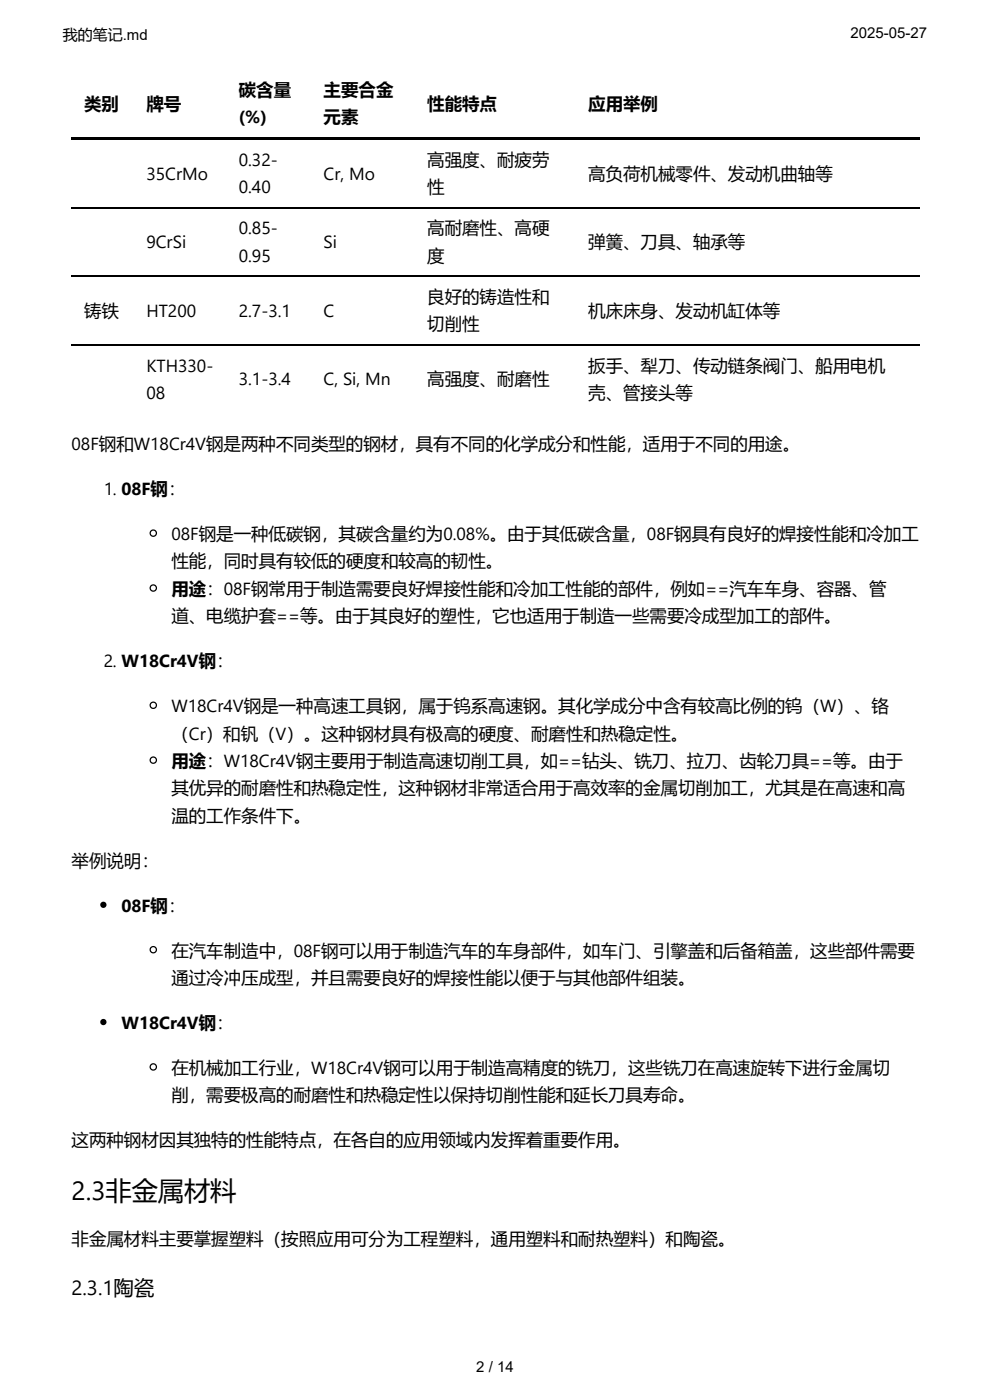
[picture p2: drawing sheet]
<svg xmlns="http://www.w3.org/2000/svg" width="210mm" height="297mm" viewBox="0 0 210 297" stroke-linecap="round" stroke-linejoin="round" font-family="sans-serif">
<defs><g id="words">
<text font-size="5.6" x="15.2" y="254.5">2.3非金属材料</text>
<text font-size="4.3" x="15.2" y="274.6">2.3.1陶瓷</text>
<g font-size="3.7">
<text x="17.8" y="23.3">类别</text>
<text x="31" y="23.3">牌号</text>
<text x="50.6" y="20.4">碳含量</text>
<text x="68.6" y="20.4">主要合金</text>
<text x="90.6" y="23.3">性能特点</text>
<text x="124.7" y="23.3">应用举例</text>
<text x="50.6" y="26.2">(%)</text>
<text x="68.6" y="26.2">元素</text>
<text x="50.6" y="35.2">0.32-</text>
<text x="90.6" y="35.2">高强度、耐疲劳</text>
<text x="31" y="38.1">35CrMo</text>
<text x="50.6" y="41">0.40</text>
<text x="68.6" y="38.1">Cr, Mo</text>
<text x="90.6" y="41">性</text>
<text x="124.7" y="38.1">高负荷机械零件、发动机曲轴等</text>
<text x="31" y="52.7">9CrSi</text>
<text x="50.6" y="49.7">0.85-</text>
<text x="68.6" y="52.7">Si</text>
<text x="90.6" y="49.7">高耐磨性、高硬</text>
<text x="124.7" y="52.7">弹簧、刀具、轴承等</text>
<text x="50.6" y="55.6">0.95</text>
<text x="90.6" y="55.6">度</text>
<text x="90.6" y="64.3">良好的铸造性和</text>
<text x="17.8" y="67.2">铸铁</text>
<text x="31" y="67.2">HT200</text>
<text x="50.6" y="67.2">2.7-3.1</text>
<text x="68.6" y="67.2">C</text>
<text x="90.6" y="70.1">切削性</text>
<text x="124.7" y="67.2">机床床身、发动机缸体等</text>
<text x="31" y="78.8">KTH330-</text>
<text x="50.6" y="81.8">3.1-3.4</text>
<text x="68.6" y="81.8">C, Si, Mn</text>
<text x="90.6" y="81.8">高强度、耐磨性</text>
<text x="124.7" y="78.8">扳手、犁刀、传动链条阀门、船用电机</text>
<text x="31" y="84.7">08</text>
<text x="124.7" y="84.7">壳、管接头等</text>
<text x="15.2" y="95.5">08F钢和W18Cr4V钢是两种不同类型的钢材，具有不同的化学成分和性能，适用于不同的用途。</text>
<text x="22" y="105">1. 08F钢：</text>
<text x="36.3" y="114.6">08F钢是一种低碳钢，其碳含量约为0.08%。由于其低碳含量，08F钢具有良好的焊接性能和冷加工</text>
<text x="36.3" y="120.4">性能，同时具有较低的硬度和较高的韧性。</text>
<text x="36.3" y="126.2">用途：08F钢常用于制造需要良好焊接性能和冷加工性能的部件，例如==汽车车身、容器、管</text>
<text x="36.3" y="132">道、电缆护套==等。由于其良好的塑性，它也适用于制造一些需要冷成型加工的部件。</text>
<text x="22" y="141.6">2. W18Cr4V钢：</text>
<text x="36.3" y="151.1">W18Cr4V钢是一种高速工具钢，属于钨系高速钢。其化学成分中含有较高比例的钨（W）、铬</text>
<text x="36.3" y="156.9">（Cr）和钒（V）。这种钢材具有极高的硬度、耐磨性和热稳定性。</text>
<text x="36.3" y="162.7">用途：W18Cr4V钢主要用于制造高速切削工具，如==钻头、铣刀、拉刀、齿轮刀具==等。由于</text>
<text x="36.3" y="168.5">其优异的耐磨性和热稳定性，这种钢材非常适合用于高效率的金属切削加工，尤其是在高速和高</text>
<text x="36.3" y="174.4">温的工作条件下。</text>
<text x="15.2" y="183.9">举例说明：</text>
<text x="25.8" y="193.4">08F钢：</text>
<text x="36.3" y="202.9">在汽车制造中，08F钢可以用于制造汽车的车身部件，如车门、引擎盖和后备箱盖，这些部件需要</text>
<text x="36.3" y="208.8">通过冷冲压成型，并且需要良好的焊接性能以便于与其他部件组装。</text>
<text x="25.8" y="218.3">W18Cr4V钢：</text>
<text x="36.3" y="227.8">在机械加工行业，W18Cr4V钢可以用于制造高精度的铣刀，这些铣刀在高速旋转下进行金属切</text>
<text x="36.3" y="233.6">削，需要极高的耐磨性和热稳定性以保持切削性能和延长刀具寿命。</text>
<text x="15.2" y="243.2">这两种钢材因其独特的性能特点，在各自的应用领域内发挥着重要作用。</text>
<text x="15.2" y="264.1">非金属材料主要掌握塑料（按照应用可分为工程塑料，通用塑料和耐热塑料）和陶瓷。</text>
</g>
<g font-size="3.2">
<text x="13.3" y="8.5">我的笔记.md</text>
<text x="180.3" y="8.1">2025-05-27</text>
<text x="101" y="291">2 / 14</text>
</g>
</g></defs>
<g fill="none" stroke="#000" stroke-width=".26">
<path d="M15.2 29.5h179.9M15.2 29.2h179.9M15.2 58.6h179.9M15.2 44.1h179.9M15.2 73.2h179.9"/>
<circle cx="32.5" cy="113.1" r=".66"/>
<circle cx="32.5" cy="124.8" r=".66"/>
<circle cx="32.5" cy="149.6" r=".66"/>
<circle cx="32.5" cy="161.3" r=".66"/>
<circle cx="32.5" cy="201.5" r=".66"/>
<circle cx="32.5" cy="226.4" r=".66"/>
</g>
<g fill="#000">
<circle cx="21.9" cy="192" r=".66"/>
<circle cx="21.9" cy="216.8" r=".66"/>
</g>
<use href="#words"/>
</svg>
